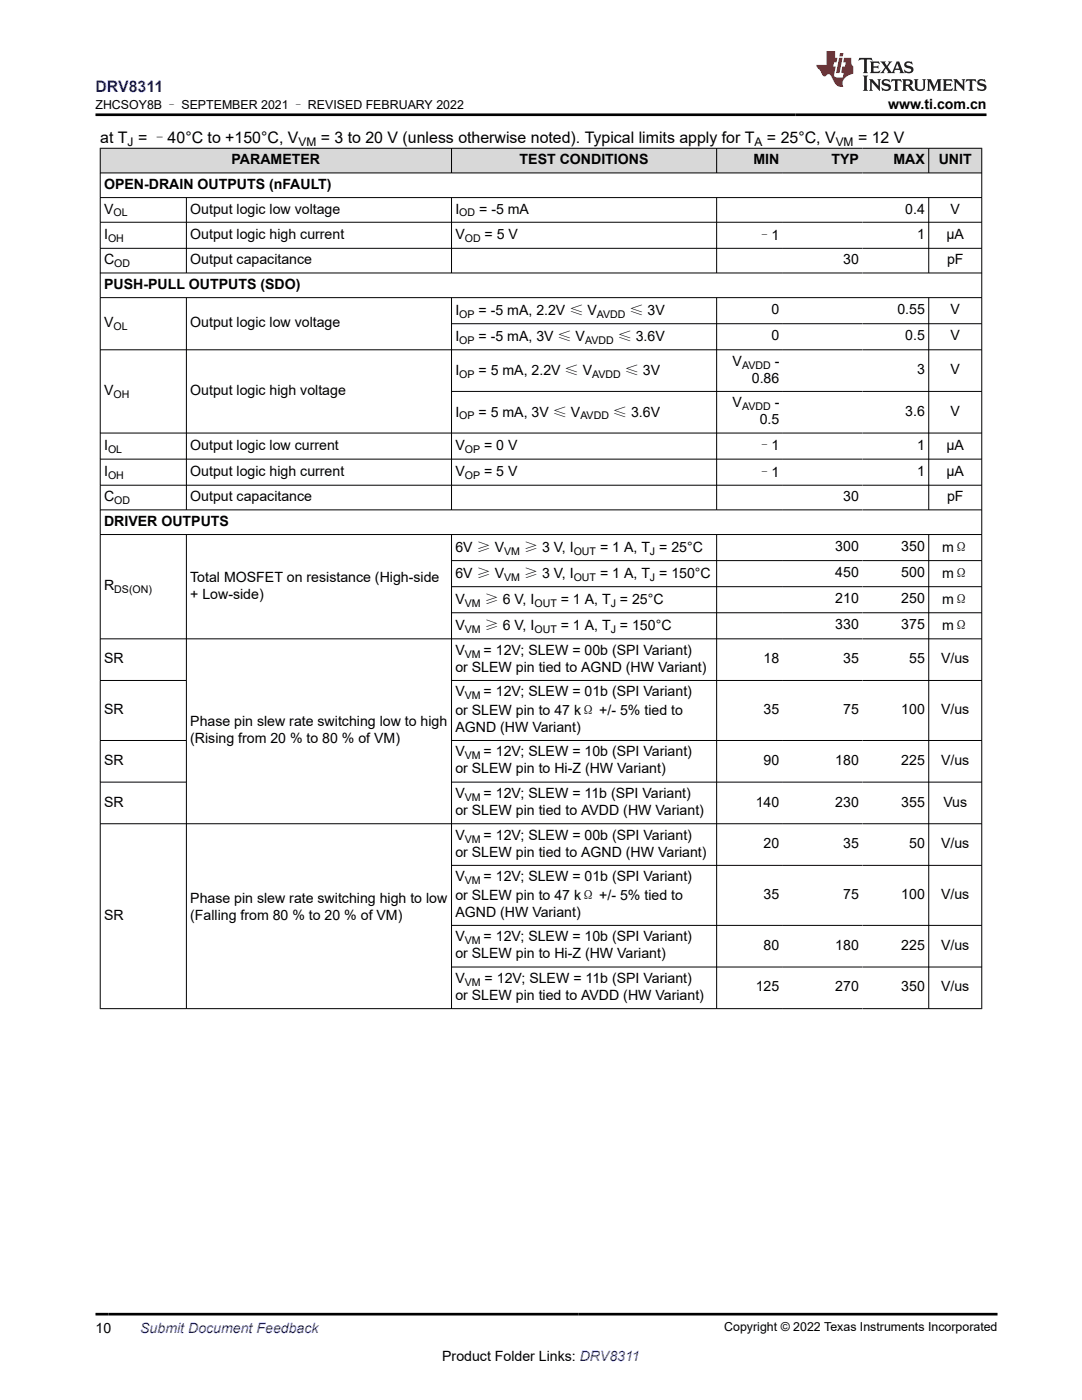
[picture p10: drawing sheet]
<svg xmlns="http://www.w3.org/2000/svg" width="216mm" height="279mm" viewBox="0 0 216 279" stroke-linecap="round" stroke-linejoin="round" font-family="sans-serif">
<defs><g id="words">
<text font-size="3.2" fill="#00f" x="19" y="18.3">DRV8311</text>
<g font-size="3.2">
<text x="20" y="28.4">at T = –40°C to +150°C, V</text>
<text x="64" y="28.4">= 3 to 20 V (unless otherwise noted). Typical limits apply for T</text>
<text x="153" y="28.4">= 25°C, V</text>
<text x="171.2" y="28.4">= 12 V</text>
</g>
<g font-size="2.8">
<text x="177.2" y="21.7">www.ti.com.cn</text>
<text x="46.2" y="32.8">PARAMETER</text>
<text x="103.7" y="32.8">TEST CONDITIONS</text>
<text x="150.3" y="32.8">MIN</text>
<text x="165.9" y="32.8">TYP</text>
<text x="178.3" y="32.8">MAX</text>
<text x="187.3" y="32.8">UNIT</text>
<text x="20.8" y="37.7">OPEN-DRAIN OUTPUTS (nFAULT)</text>
<text x="20.8" y="42.6">V</text>
<text x="20.8" y="47.7">I</text>
<text x="38" y="42.6">Output logic low voltage</text>
<text x="38" y="47.7">Output logic high current</text>
<text x="90.9" y="42.6">I</text>
<text x="90.9" y="47.7">V</text>
<text x="95.6" y="42.6">= -5 mA</text>
<text x="96.7" y="47.7">= 5 V</text>
<text x="151.1" y="47.8">–1</text>
<text x="180.6" y="42.6">0.4</text>
<text x="183" y="47.7">1</text>
<text x="188.9" y="47.7">µA</text>
<text x="189.7" y="42.6">V</text>
<text x="20.8" y="52.8">C</text>
<text x="38" y="52.8">Output capacitance</text>
<text x="168.2" y="52.8">30</text>
<text x="189" y="52.8">pF</text>
<text x="20.8" y="57.7">PUSH-PULL OUTPUTS (SDO)</text>
<text x="20.8" y="65.3">V</text>
<text x="38" y="65.3">Output logic low voltage</text>
<text x="90.9" y="62.9">I</text>
<text x="95.5" y="62.9">= -5 mA, 2.2V ≤ V</text>
<text x="125.6" y="62.9">≤ 3V</text>
<text x="153.9" y="62.7">0</text>
<text x="179.1" y="62.7">0.55</text>
<text x="189.7" y="62.7">V</text>
<text x="90.9" y="68.1">I</text>
<text x="95.5" y="68.1">= -5 mA, 3V ≤ V</text>
<text x="123.2" y="68.1">≤ 3.6V</text>
<text x="153.9" y="67.9">0</text>
<text x="180.6" y="67.9">0.5</text>
<text x="189.7" y="67.9">V</text>
<text x="90.9" y="74.8">I</text>
<text x="95.5" y="74.8">= 5 mA, 2.2V ≤ V</text>
<text x="124.7" y="74.8">≤ 3V</text>
<text x="146.2" y="73">V</text>
<text x="150" y="76.4">0.86</text>
<text x="154.6" y="73">-</text>
<text x="183" y="74.7">3</text>
<text x="189.7" y="74.7">V</text>
<text x="20.8" y="78.8">V</text>
<text x="38" y="78.8">Output logic high voltage</text>
<text x="90.9" y="83.1">I</text>
<text x="95.5" y="83.1">= 5 mA, 3V ≤ V</text>
<text x="122.3" y="83.1">≤ 3.6V</text>
<text x="146.2" y="81.3">V</text>
<text x="154.6" y="81.3">-</text>
<text x="180.6" y="83">3.6</text>
<text x="189.7" y="83">V</text>
<text x="20.8" y="89.8">I</text>
<text x="38" y="89.8">Output logic low current</text>
<text x="90.9" y="89.8">V</text>
<text x="96.6" y="89.8">= 0 V</text>
<text x="151.1" y="89.9">–1</text>
<text x="151.6" y="84.7">0.5</text>
<text x="183" y="89.8">1</text>
<text x="188.9" y="89.8">µA</text>
<text x="20.8" y="95">I</text>
<text x="38" y="95">Output logic high current</text>
<text x="90.9" y="95">V</text>
<text x="96.6" y="95">= 5 V</text>
<text x="151.1" y="95.1">–1</text>
<text x="183" y="95">1</text>
<text x="188.9" y="95">µA</text>
<text x="20.8" y="100">C</text>
<text x="38" y="100">Output capacitance</text>
<text x="168.2" y="100">30</text>
<text x="189" y="100">pF</text>
<text x="20.8" y="104.9">DRIVER OUTPUTS</text>
<text x="90.9" y="110.2">6V ≥ V</text>
<text x="104.5" y="110.2">≥ 3 V, I</text>
<text x="119.7" y="110.2">= 1 A, T = 25°C</text>
<text x="166.7" y="110">300</text>
<text x="179.8" y="110">350</text>
<text x="188" y="110.2">mΩ</text>
<text x="20.8" y="117.8">R</text>
<text x="38" y="116.1">Total MOSFET on resistance (High-side</text>
<text x="38" y="119.5">+ Low-side)</text>
<text x="90.9" y="115.4">6V ≥ V</text>
<text x="104.5" y="115.4">≥ 3 V, I</text>
<text x="119.7" y="115.4">= 1 A, T = 150°C</text>
<text x="166.7" y="115.2">450</text>
<text x="179.8" y="115.2">500</text>
<text x="188" y="115.4">mΩ</text>
<text x="90.9" y="120.6">V</text>
<text x="90.9" y="125.8">V</text>
<text x="96.7" y="120.6">≥ 6 V, I</text>
<text x="96.7" y="125.8">≥ 6 V, I</text>
<text x="111.9" y="120.6">= 1 A, T = 25°C</text>
<text x="111.9" y="125.8">= 1 A, T = 150°C</text>
<text x="166.7" y="120.4">210</text>
<text x="166.7" y="125.6">330</text>
<text x="179.8" y="120.4">250</text>
<text x="179.8" y="125.6">375</text>
<text x="188" y="120.6">mΩ</text>
<text x="188" y="125.8">mΩ</text>
<text x="90.9" y="130.7">V</text>
<text x="96.5" y="130.7">= 12V; SLEW = 00b (SPI Variant)</text>
<text x="20.8" y="132.4">SR</text>
<text x="90.9" y="134.1">or SLEW pin tied to AGND (HW Variant)</text>
<text x="152.4" y="132.4">18</text>
<text x="168.2" y="132.4">35</text>
<text x="181.4" y="132.4">55</text>
<text x="187.8" y="132.4">V/us</text>
<text x="20.8" y="142.5">SR</text>
<text x="90.9" y="142.7">or SLEW pin to 47 kΩ +/- 5% tied to</text>
<text x="90.9" y="139">V</text>
<text x="96.5" y="139">= 12V; SLEW = 01b (SPI Variant)</text>
<text x="152.4" y="142.5">35</text>
<text x="168.2" y="142.5">75</text>
<text x="179.8" y="142.5">100</text>
<text x="187.8" y="142.5">V/us</text>
<text x="38" y="145">Phase pin slew rate switching low to high</text>
<text x="38" y="148.4">(Rising from 20 % to 80 % of VM)</text>
<text x="90.9" y="146.1">AGND (HW Variant)</text>
<text x="20.8" y="152.7">SR</text>
<text x="90.9" y="154.4">or SLEW pin to Hi-Z (HW Variant)</text>
<text x="90.9" y="151">V</text>
<text x="96.5" y="151">= 12V; SLEW = 10b (SPI Variant)</text>
<text x="152.4" y="152.7">90</text>
<text x="166.7" y="152.7">180</text>
<text x="179.8" y="152.7">225</text>
<text x="187.8" y="152.7">V/us</text>
<text x="20.8" y="161">SR</text>
<text x="90.9" y="159.3">V</text>
<text x="96.5" y="159.3">= 12V; SLEW = 11b (SPI Variant)</text>
<text x="150.8" y="161">140</text>
<text x="166.7" y="161">230</text>
<text x="179.8" y="161">355</text>
<text x="188.2" y="161">Vus</text>
<text x="90.9" y="167.6">V</text>
<text x="90.9" y="162.7">or SLEW pin tied to AVDD (HW Variant)</text>
<text x="96.5" y="167.6">= 12V; SLEW = 00b (SPI Variant)</text>
<text x="90.9" y="171">or SLEW pin tied to AGND (HW Variant)</text>
<text x="152.4" y="169.3">20</text>
<text x="168.2" y="169.3">35</text>
<text x="181.4" y="169.3">50</text>
<text x="187.8" y="169.3">V/us</text>
<text x="90.9" y="179.6">or SLEW pin to 47 kΩ +/- 5% tied to</text>
<text x="90.9" y="175.9">V</text>
<text x="96.5" y="175.9">= 12V; SLEW = 01b (SPI Variant)</text>
<text x="152.4" y="179.4">35</text>
<text x="168.2" y="179.4">75</text>
<text x="179.8" y="179.4">100</text>
<text x="187.8" y="179.4">V/us</text>
<text x="20.8" y="183.6">SR</text>
<text x="38" y="180.2">Phase pin slew rate switching high to low</text>
<text x="38" y="183.6">(Falling from 80 % to 20 % of VM)</text>
<text x="90.9" y="183">AGND (HW Variant)</text>
<text x="90.9" y="191.3">or SLEW pin to Hi-Z (HW Variant)</text>
<text x="90.9" y="187.9">V</text>
<text x="96.5" y="187.9">= 12V; SLEW = 10b (SPI Variant)</text>
<text x="152.4" y="189.6">80</text>
<text x="166.7" y="189.6">180</text>
<text x="179.8" y="189.6">225</text>
<text x="187.8" y="189.6">V/us</text>
<text x="90.9" y="196.2">V</text>
<text x="96.7" y="196.2">= 12V; SLEW = 11b (SPI Variant)</text>
<text x="150.8" y="197.9">125</text>
<text x="166.7" y="197.9">270</text>
<text x="179.8" y="197.9">350</text>
<text x="187.8" y="197.9">V/us</text>
<text x="90.9" y="199.6">or SLEW pin tied to AVDD (HW Variant)</text>
<text x="19" y="266">10</text>
<text x="88.2" y="271.7">Product Folder Links: DRV8311</text>
</g>
<text font-size="2.8" fill="#00f" x="28" y="266">Submit Document Feedback</text>
<g font-size="2.5">
<text x="19" y="21.8">ZHCSOY8B – SEPTEMBER 2021 – REVISED FEBRUARY 2022</text>
<text x="144.5" y="265.7">Copyright © 2022 Texas Instruments Incorporated</text>
</g>
<g font-size="2.4">
<text x="25.5" y="29.1">J</text>
<text x="59.6" y="29.1">VM</text>
<text x="150.6" y="29.1">A</text>
<text x="166.7" y="29.1">VM</text>
</g>
<g font-size="2.1">
<text x="22.6" y="43.2">OL</text>
<text x="91.6" y="43.2">OD</text>
<text x="21.6" y="48.3">OH</text>
<text x="22.8" y="53.3">OD</text>
<text x="92.7" y="48.3">OD</text>
<text x="22.6" y="65.9">OL</text>
<text x="91.6" y="63.4">OP</text>
<text x="119.1" y="63.4">AVDD</text>
<text x="91.6" y="68.6">OP</text>
<text x="116.7" y="68.6">AVDD</text>
<text x="91.6" y="75.4">OP</text>
<text x="118.2" y="75.4">AVDD</text>
<text x="148.1" y="73.6">AVDD</text>
<text x="22.6" y="79.4">OH</text>
<text x="91.6" y="83.7">OP</text>
<text x="115.8" y="83.7">AVDD</text>
<text x="148.1" y="81.9">AVDD</text>
<text x="21.6" y="90.3">OL</text>
<text x="21.6" y="95.5">OH</text>
<text x="92.7" y="90.3">OP</text>
<text x="92.7" y="95.5">OP</text>
<text x="22.8" y="100.6">OD</text>
<text x="100.6" y="110.7">VM</text>
<text x="114.5" y="110.7">OUT</text>
<text x="129.7" y="110.7">J</text>
<text x="22.8" y="118.4">DS(ON)</text>
<text x="100.6" y="115.9">VM</text>
<text x="114.5" y="115.9">OUT</text>
<text x="129.7" y="115.9">J</text>
<text x="92.7" y="121.1">VM</text>
<text x="106.6" y="121.1">OUT</text>
<text x="121.9" y="121.1">J</text>
<text x="92.7" y="126.3">VM</text>
<text x="92.7" y="131.3">VM</text>
<text x="106.6" y="126.3">OUT</text>
<text x="121.9" y="126.3">J</text>
<text x="92.7" y="139.6">VM</text>
<text x="92.7" y="151.5">VM</text>
<text x="92.7" y="159.8">VM</text>
<text x="92.7" y="168.2">VM</text>
<text x="92.7" y="176.5">VM</text>
<text x="92.7" y="188.4">VM</text>
<text x="92.7" y="196.7">VM</text>
</g>
</g></defs>
<g fill="#d8d8d8">
<path d="M20 29.6h175.9v4.9h-175.9z" fill-rule="evenodd"/>
<path d="M20.1 29.7h69.9v4.7h-69.9z" fill-rule="evenodd"/>
<path d="M90.2 29.7h52.7v4.7h-52.7z" fill-rule="evenodd"/>
<path d="M143.1 29.7h13.1v4.7h-13.1z" fill-rule="evenodd"/>
<path d="M156.2 29.7h15.9v4.7h-15.9z" fill-rule="evenodd"/>
<path d="M172.1 29.7h13.2v4.7h-13.2z" fill-rule="evenodd"/>
<path d="M185.4 29.7h10.4v4.7h-10.4z" fill-rule="evenodd"/>
</g>
<g fill="none" stroke="#000" stroke-width=".2">
<path d="M19.9 29.6h176.1M19.9 34.5h176.1M19.9 39.4h176.1M20 29.5v171.9M37.2 39.4v15.1M90.1 29.5v5.1M90.1 39.4v15.1M143 29.5v5.1M143 39.4v15.1M185.3 29.5v5.1M185.3 39.4v15.1M195.9 29.5v171.9"/>
<path d="M19.9 44.4h176.1M19.9 49.6h176.1M19.9 54.5h176.1M19.9 59.4h176.1M37.2 59.4v42.4M90.1 59.4v42.4M143 59.4v42.4M185.3 59.4v42.4M19.9 69.8h176.1M90.1 64.6h105.9M90.1 78.1h105.9M19.9 86.4h176.1"/>
<path d="M19.9 91.6h176.1M19.9 96.8h176.1M19.9 101.8h176.1M19.9 106.7h176.1M37.2 106.7v94.7M90.1 106.7v94.7M90.1 111.9h105.9M90.1 117.1h105.9M143 106.7v94.7M185.3 106.7v94.7M19.9 135.8h17.4M90.1 122.3h105.9"/>
<path d="M90.1 135.8h105.9M196 127.5h-176.1M19.9 147.8h17.4M19.9 156.1h17.4M90.1 147.8h105.9M90.1 156.1h105.9M19.9 164.4h176.1M90.1 172.7h105.9M90.1 184.7h105.9M90.1 193h105.9M19.9 201.3h176.1"/>
</g>
<path d="M171.5 11.6l-.2 .5 .5-.2h.6v.1v2.2l-.2 .4h1l-.2-.4v-2.2v-.1h.5l.5 .2-.1-.5zM173.6 12.3l.2 .4v1.5l-.2 .4h1.9l.1-.6a1.08 1.08 0 0 1-1.3 .2v-.7h.6l.4 .2v-.7l-.4 .2h-.6v-.5l.2-.2a1 1 0 0 1 1 .3l-.1-.5zM175.7 12.3l.9 1.1-1 1.2h.9l-.2-.2 .5-.8 .4 .8-.2 .2h1.6l-.2-.2 .2-.5h.9l.1 .5-.1 .2h.9l-.2-.3-.8-2h-.5l-.9 2.2-.9-1.1 .9-1.1h-.8l.2 .2-.4 .6-.4-.6 .2-.2zM179 12.7l.4 1h-.7zM180.7 12.4a.65 .65 0 0 0-.2 .7 .65 .65 0 0 0 .6 .5l.6 .1 .1 .3a.79 .79 0 0 1-.7 .4 .79 .79 0 0 1-.7-.5l.1 .7 .2-.1a.93 .93 0 0 0 1.1 .1 .93 .93 0 0 0 .4-1 1.46 1.46 0 0 0-1.2-.6l-.1-.3a1.09 1.09 0 0 1 1.2 .2l-.2-.6-.1 .1-.5-.2zM172.2 15.1l.2 .4v2.2l-.2 .4h1l-.2-.4v-2.2l.2-.4zM173.4 15.8l.2 .4v1.5l-.2 .4h.8l-.3-.4 .1-1.3 1.6 1.8v-2l.2-.4h-.7l.1 .2 .1 1.1-1.2-1.3zM176.2 15.9a.65 .65 0 0 0-.2 .8 .65 .65 0 0 0 .6 .4l.6 .2 .1 .2a.79 .79 0 0 1-.7 .4 .79 .79 0 0 1-.7-.5l.1 .7 .2-.1a.93 .93 0 0 0 1.1 .1 .93 .93 0 0 0 .4-.9 1.46 1.46 0 0 0-1.2-.6l-.1-.4a1.09 1.09 0 0 1 1.2 .2l-.1-.6-.2 .1-.5-.1zM177.9 15.8l-.1 .6a.63 .63 0 0 1 .8-.3v1.6l-.3 .4h1l-.2-.4v-1.6a.66 .66 0 0 1 .8 .3l-.1-.6zM180 15.8l.2 .4v1.5l-.2 .4h1l-.2-.2-.1-.7h.5l.1 .2a.79 .79 0 0 0 1.2 .6l-1-.9a.61 .61 0 0 0 .6-.6 .61 .61 0 0 0-.5-.7zM180.8 16.1h.1a.47 .47 0 0 1 .5 .1 .47 .47 0 0 1 .1 .5l-.1 .1-.7 .1zM182.3 15.8l.2 .2a2.27 2.27 0 0 0 .4 2 1.04 1.04 0 0 0 1.7-.7v-1.3l.2-.2h-.8l.2 .4v1.1a.6 .6 0 0 1-.6 .6 .6 .6 0 0 1-.6-.6v-1.1l.3-.4zM184.9 15.8l.2 .4v1.5l-.2 .4h.8l-.3-.4v-1.4l.9 1.9 .9-1.9v1.4l-.3 .4h1l-.2-.4v-1.5l.2-.4h-.8l-.7 1.5-.6-1.5zM188.1 15.8l.2 .4v1.5l-.2 .4h1.9l.1-.6a1.09 1.09 0 0 1-1.3 .2v-.7h.6l.4 .2v-.6l-.4 .2h-.6v-.6l.2-.1a1.01 1.01 0 0 1 1 .3l-.1-.6zM190.2 15.8l.3 .4v1.5l-.3 .4h.8l-.2-.4v-1.3l1.6 1.8v-2l.2-.4h-.7l.2 .2v1.1l-1.2-1.3zM192.8 15.8l-.1 .6a.63 .63 0 0 1 .8-.3v1.6l-.3 .4h1l-.2-.4v-1.6a.66 .66 0 0 1 .8 .3l-.1-.6zM195.2 15.9a.65 .65 0 0 0-.2 .8 .65 .65 0 0 0 .6 .4l.6 .2 .2 .2a.79 .79 0 0 1-.7 .4 .79 .79 0 0 1-.7-.5l.1 .7 .2-.1a.93 .93 0 0 0 1 .1 .93 .93 0 0 0 .5-.9 1.46 1.46 0 0 0-1.3-.6v-.4a1.09 1.09 0 0 1 1.2 .2l-.2-.6-.2 .1-.5-.1z" fill="#231f20"/>
<path d="M164.9 10.2v2.8h-2l.1 .3 .8 1a.95 .95 0 0 0 1 .9 .59 .59 0 0 1 .5-.4 .59 .59 0 0 1 .5 .4l.4 .7a1.59 1.59 0 0 0 2.1 1.4 1.61 1.61 0 0 1 1-2.3l1-.3-.1-1.5a1.59 1.59 0 0 1-.3-1.7h-1.5l-.2 .9h.6l-.2 .9h-.5l-.2 1v.2l.4 .1-.1 .9h-.7a.73 .73 0 0 1-1-.7l.3-1.5h-.5l.1-.9h.5l.2-.9h-.5v-1.3zM167.4 11.5l-.6 3.1h.7l.6-3.1zM167.6 10.6l-.1 .6h.7l.1-.6z" fill="#ed1c24"/>
<path d="M19 22.9h177.8M19 262.3h180" fill="none" stroke="#000" stroke-width=".53"/>
<use href="#words"/>
</svg>
